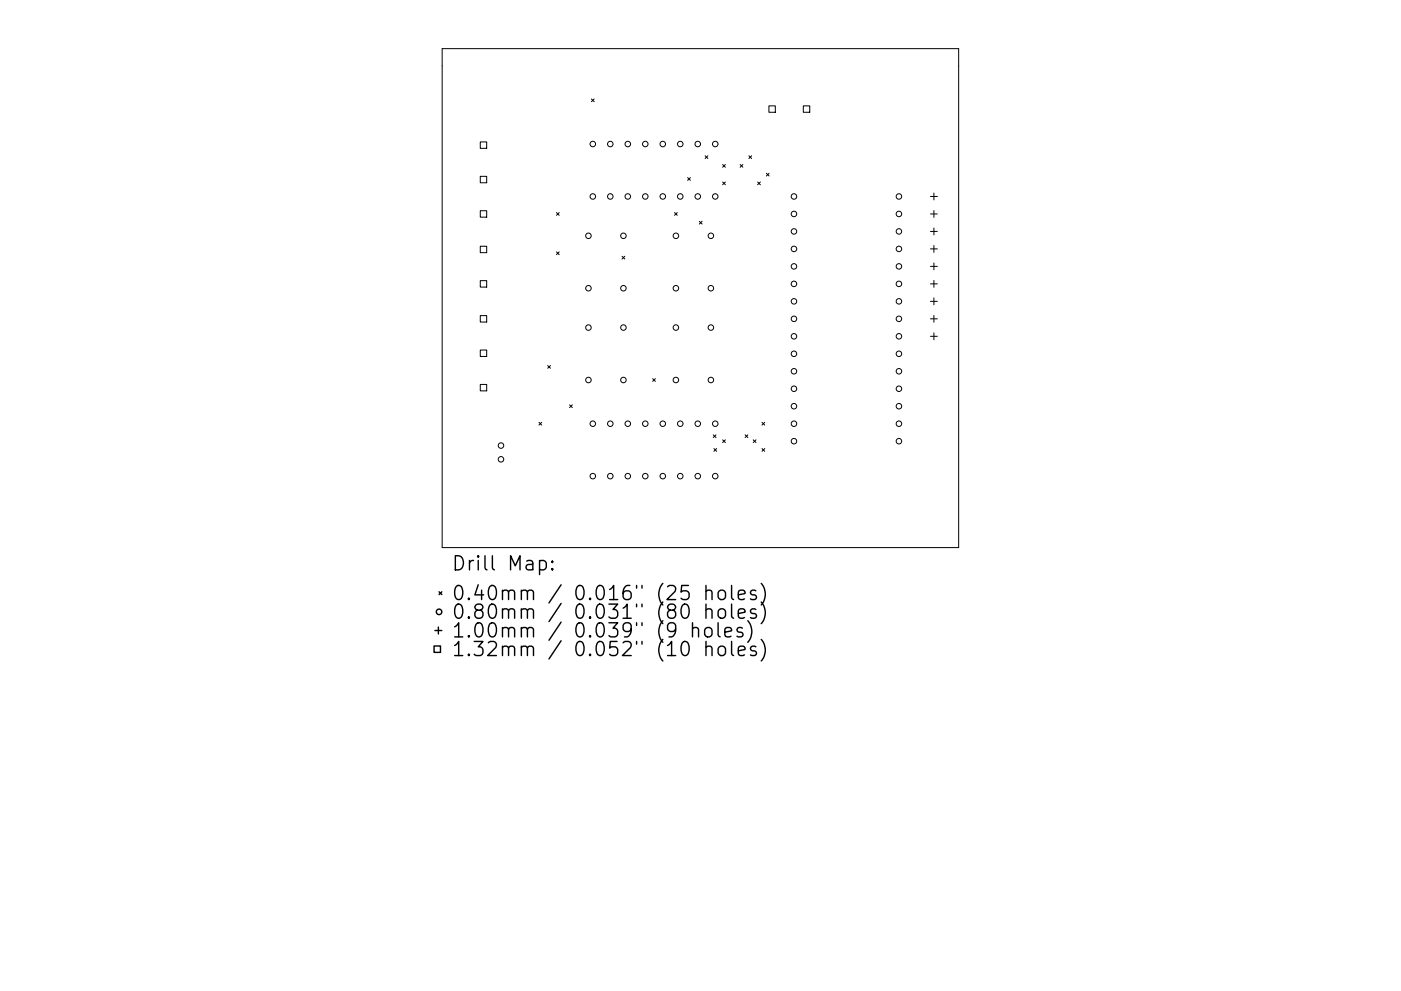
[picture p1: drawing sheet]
<svg xmlns="http://www.w3.org/2000/svg" width="297mm" height="210mm" viewBox="0 0 297 210" stroke-linecap="round" stroke-linejoin="round" font-family="sans-serif">
<defs><g id="words">
<g font-size="4.2">
<text x="95.7" y="121.1">Drill Map:</text>
<text x="95.7" y="127.4">0.40mm / 0.016&quot; (25 holes)</text>
<text x="95.7" y="131.3">0.80mm / 0.031&quot; (80 holes)</text>
<text x="95.7" y="135.3">1.00mm / 0.039&quot; (9 holes)</text>
<text x="95.7" y="139.2">1.32mm / 0.052&quot; (10 holes)</text>
</g>
</g></defs>
<g fill="none" stroke="#000" stroke-width=".21">
<path d="M93.7 10.3h109.6v105.9h-109.6zM101.8 30.1h1.4v1.4h-1.4zM101.8 37.4h1.4v1.4h-1.4zM125.4 21l.6 .6M126 21l-.6 .6M145.8 37.7l.6 .6M146.4 37.7l-.6 .6M149.5 33l.6 .6M150.1 33l-.6 .6M153.2 34.9l.6 .6M153.2 38.6l.6 .6M153.8 34.9l-.6 .6"/>
<path d="M153.8 38.6l-.6 .6M156.9 34.9l.6 .6M157.5 34.9l-.6 .6M158.8 33l.6 .6M159.4 33l-.6 .6M160.6 38.6l.6 .6M161.2 38.6l-.6 .6M162.5 36.8l.6 .5M163 22.5h1.4v1.3h-1.4zM163.1 36.8l-.6 .5M170.3 22.5h1.4v1.3h-1.4zM101.8 44.7h1.4v1.4h-1.4z"/>
<path d="M101.8 52.2h1.4v1.4h-1.4zM101.8 59.5h1.4v1.4h-1.4zM118 45.1l.6 .6M118 53.4l.6 .6M118.6 45.1l-.6 .6M118.6 53.4l-.6 .6M131.9 54.4l.6 .6M132.5 54.4l-.6 .6M143 45.1l.6 .6M143.6 45.1l-.6 .6M148.3 47l.6 .5M148.9 47l-.6 .5"/>
<path d="M197.3 41.7h1.4M197.3 45.4h1.4M197.3 49.1h1.4M197.3 52.8h1.4M197.3 56.5h1.4M198 41v1.4M198 44.7v1.4M198 48.4v1.4M198 52.1v1.4M198 55.8v1.4M198 59.5v1.5M101.8 67h1.4v1.3h-1.4z"/>
<path d="M101.8 74.3h1.4v1.3h-1.4zM116.1 77.6l.6 .5M116.7 77.6l-.6 .5M197.3 60.2h1.4M197.3 63.9h1.4M197.3 67.6h1.4M197.3 71.4h1.4M198 63.2v1.5M198 66.9v1.5M198 70.6v1.5M101.8 81.6h1.4v1.3h-1.4zM114.3 89.6l.6 .6"/>
<path d="M114.9 89.6l-.6 .6M120.8 85.9l.5 .6M121.3 85.9l-.5 .6M138.4 80.3l.6 .6M139 80.3l-.6 .6M151.2 92.3l.6 .5M151.4 95.2l.5 .6M151.8 92.3l-.6 .5M151.9 95.2l-.5 .6M153.2 93.3l.6 .6M153.8 93.3l-.6 .6M158 92.3l.6 .5"/>
<path d="M158.6 92.3l-.6 .5M159.7 93.3l.6 .6M160.3 93.3l-.6 .6M161.6 95.2l.5 .6M161.6 89.6l.5 .6M162.1 89.6l-.5 .6M162.1 95.2l-.5 .6"/>
<circle cx="125.7" cy="30.6" r=".58"/>
<circle cx="129.4" cy="30.6" r=".58"/>
<circle cx="133.1" cy="30.6" r=".58"/>
<circle cx="136.8" cy="30.6" r=".58"/>
<circle cx="140.5" cy="30.6" r=".58"/>
<circle cx="144.2" cy="30.6" r=".58"/>
<circle cx="147.9" cy="30.6" r=".58"/>
<circle cx="151.6" cy="30.6" r=".58"/>
<circle cx="124.8" cy="50" r=".58"/>
<circle cx="125.7" cy="41.7" r=".58"/>
<circle cx="129.4" cy="41.7" r=".58"/>
<circle cx="132.2" cy="50" r=".58"/>
<circle cx="133.1" cy="41.7" r=".58"/>
<circle cx="136.8" cy="41.7" r=".58"/>
<circle cx="140.5" cy="41.7" r=".58"/>
<circle cx="143.3" cy="50" r=".58"/>
<circle cx="144.2" cy="41.7" r=".58"/>
<circle cx="147.9" cy="41.7" r=".58"/>
<circle cx="150.7" cy="50" r=".58"/>
<circle cx="151.6" cy="41.7" r=".58"/>
<circle cx="168.3" cy="41.7" r=".58"/>
<circle cx="168.3" cy="45.4" r=".58"/>
<circle cx="168.3" cy="56.5" r=".58"/>
<circle cx="168.3" cy="52.8" r=".58"/>
<circle cx="168.3" cy="49.1" r=".58"/>
<circle cx="190.6" cy="41.7" r=".58"/>
<circle cx="190.6" cy="45.4" r=".58"/>
<circle cx="190.6" cy="56.5" r=".58"/>
<circle cx="190.6" cy="52.8" r=".58"/>
<circle cx="190.6" cy="49.1" r=".58"/>
<circle cx="124.8" cy="61.2" r=".58"/>
<circle cx="124.8" cy="69.5" r=".58"/>
<circle cx="132.2" cy="61.2" r=".58"/>
<circle cx="132.2" cy="69.5" r=".58"/>
<circle cx="143.3" cy="61.2" r=".58"/>
<circle cx="143.3" cy="69.5" r=".58"/>
<circle cx="150.7" cy="61.2" r=".58"/>
<circle cx="150.7" cy="69.5" r=".58"/>
<circle cx="168.3" cy="71.4" r=".58"/>
<circle cx="168.3" cy="67.6" r=".58"/>
<circle cx="168.3" cy="78.8" r=".58"/>
<circle cx="168.3" cy="60.2" r=".58"/>
<circle cx="168.3" cy="75.1" r=".58"/>
<circle cx="168.3" cy="63.9" r=".58"/>
<circle cx="190.6" cy="71.4" r=".58"/>
<circle cx="190.6" cy="67.6" r=".58"/>
<circle cx="190.6" cy="78.8" r=".58"/>
<circle cx="190.6" cy="60.2" r=".58"/>
<circle cx="190.6" cy="75.1" r=".58"/>
<circle cx="190.6" cy="63.9" r=".58"/>
<circle cx="106.2" cy="94.5" r=".58"/>
<circle cx="106.2" cy="97.5" r=".58"/>
<circle cx="124.8" cy="80.6" r=".58"/>
<circle cx="125.7" cy="89.9" r=".58"/>
<circle cx="129.4" cy="89.9" r=".58"/>
<circle cx="132.2" cy="80.6" r=".58"/>
<circle cx="133.1" cy="89.9" r=".58"/>
<circle cx="136.8" cy="89.9" r=".58"/>
<circle cx="140.5" cy="89.9" r=".58"/>
<circle cx="143.3" cy="80.6" r=".58"/>
<circle cx="144.2" cy="89.9" r=".58"/>
<circle cx="147.9" cy="89.9" r=".58"/>
<circle cx="150.7" cy="80.6" r=".58"/>
<circle cx="151.6" cy="89.9" r=".58"/>
<circle cx="168.3" cy="93.6" r=".58"/>
<circle cx="168.3" cy="82.5" r=".58"/>
<circle cx="168.3" cy="86.2" r=".58"/>
<circle cx="168.3" cy="89.9" r=".58"/>
<circle cx="190.6" cy="93.6" r=".58"/>
<circle cx="190.6" cy="82.5" r=".58"/>
<circle cx="190.6" cy="86.2" r=".58"/>
<circle cx="190.6" cy="89.9" r=".58"/>
<circle cx="125.7" cy="101" r=".58"/>
<circle cx="129.4" cy="101" r=".58"/>
<circle cx="133.1" cy="101" r=".58"/>
<circle cx="136.8" cy="101" r=".58"/>
<circle cx="140.5" cy="101" r=".58"/>
<circle cx="144.2" cy="101" r=".58"/>
<circle cx="147.9" cy="101" r=".58"/>
<circle cx="151.6" cy="101" r=".58"/>
</g>
<g fill="none" stroke="#000" stroke-width=".3">
<path d="M114.4 119.1l.9-.2 .5 .6v.8l-.3 .5-.2 .1-.9-.1M117.1 119.1l.2 .1-.2 .1-.1-.1 .1-.1v.2M92 137.1h1.4v1.3h-1.4zM92.2 133.8h1.5M92.9 133v1.5M93.1 125.6l.6 .5M93.7 125.6l-.6 .5M117.1 120.6l.2 .2-.2 .1-.1-.1 .1-.2v.3M146.8 133.4a.74 .74 0 0 1 1.3 .2v1.5M146.8 132.1v3M149.5 133.4a.81 .81 0 0 1 .8-.3 .81 .81 0 0 1 .7 .6v.9a.81 .81 0 0 1-.8 .6 .81 .81 0 0 1-.8-.6v-.9zM149.7 125.5a.74 .74 0 0 1 1.3 .1v1.6"/>
<path d="M149.7 129.5a.74 .74 0 0 1 1.3 .1v1.6M149.7 137.4a.74 .74 0 0 1 1.3 .1v1.6M149.7 124.2v3M149.7 128.2v3M149.7 136.1v3M152.3 132.1v2.6l.4 .4M152.4 125.5a.81 .81 0 0 1 .8-.3 .81 .81 0 0 1 .6 .6v.8a.81 .81 0 0 1-.8 .6 .81 .81 0 0 1-.7-.6v-.8zM152.5 129.3a.81 .81 0 0 1 1.3 .4v.9a.81 .81 0 0 1-.8 .6 .81 .81 0 0 1-.7-.6v-.9zM152.5 137.2a.81 .81 0 0 1 1.3 .5v.8a.81 .81 0 0 1-.8 .6 .81 .81 0 0 1-.7-.6v-.8zM153.7 134.1l1.4-.3-.1-.5-.9-.2-.4 .5v1.1l.1 .3 .3 .1 .9-.1M155.1 124.2v2.6l.4 .4M155.1 128.2v2.5l.4 .5"/>
<path d="M155.1 136.1v2.6l.4 .4M156.5 126.2l1.5-.3-.2-.5-.8-.2-.5 .4v1.2l.2 .3 .3 .1 .8-.1M156.5 130.2l1.5-.3-.2-.6-.8-.1-.5 .4v1.1l.2 .3 .3 .2 .8-.2M156.5 138.1l1.5-.3-.2-.6-.8-.1-.5 .4v1.2l.2 .2 .3 .2 .8-.2M157.4 133.3l-.7-.2-.4 .5 .1 .4 1 .3 .1 .3-.1 .4-.3 .1-.8-.1M158.5 131.7a3.4 3.4 0 0 1 0 4.6M160.3 125.4l-.8-.2-.4 .4 .2 .5 1 .3 .1 .2-.1 .5-.3 .1-.9-.1M160.3 129.3l-.8-.1-.4 .4 .2 .4 1 .3 .1 .3-.1 .4-.3 .2-.9-.2M160.3 137.2l-.8-.1-.4 .4 .2 .4 1 .3 .1 .3-.1 .4-.3 .2-.9-.2M161.4 123.8a3.4 3.4 0 0 1 0 4.6M161.4 127.7a3.4 3.4 0 0 1 0 4.6M161.4 135.7a3.4 3.4 0 0 1 0 4.5"/>
<circle cx="93.1" cy="129.8" r=".58"/>
</g>
<use href="#words"/>
</svg>
